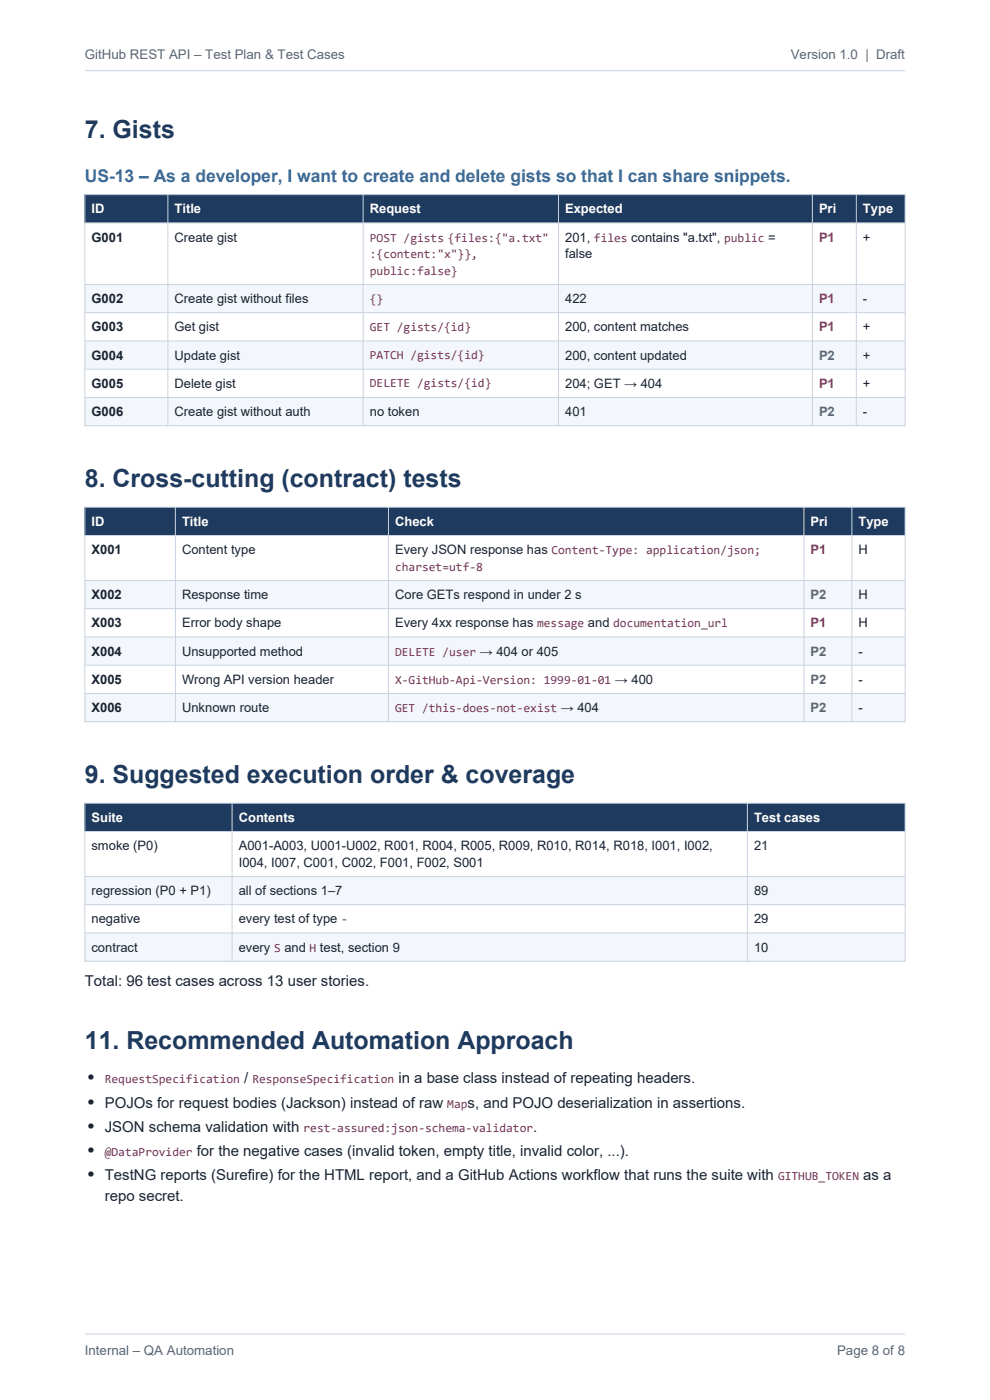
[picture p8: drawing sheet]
<svg xmlns="http://www.w3.org/2000/svg" width="210mm" height="297mm" viewBox="0 0 210 297" stroke-linecap="round" stroke-linejoin="round" font-family="sans-serif">
<defs><g id="words">
<g font-size="5.3" fill="#1f3a5f">
<text x="18" y="29.3">7. Gists</text>
<text x="18" y="103.4">8. Cross-cutting (contract) tests</text>
<text x="18" y="166.2">9. Suggested execution order &amp; coverage</text>
<text x="18" y="222.4">11. Recommended Automation Approach</text>
</g>
<text font-size="3.7" fill="#2e6da4" x="18" y="38.6">US-13 – As a developer, I want to create and delete gists so that I can share snippets.</text>
<g font-size="3.5" fill="#1b2430">
<text x="18.7" y="229.8">•</text>
<text x="18.7" y="235">•</text>
<text x="18.7" y="240.1">•</text>
<text x="18.7" y="245.2">•</text>
<text x="18.7" y="250.3">•</text>
</g>
<g font-size="3.2" fill="#1b2430">
<text x="18" y="209.2">Total: 96 test cases across 13 user stories.</text>
<text x="51.8" y="229.8">/</text>
<text x="84.5" y="229.8">in a base class instead of repeating headers.</text>
<text x="22.2" y="235">POJOs for request bodies (Jackson) instead of raw</text>
<text x="99.2" y="235">s, and POJO deserialization in assertions.</text>
<text x="22.2" y="240.1">JSON schema validation with</text>
<text x="41.7" y="245.2">for the negative cases (invalid token, empty title, invalid color, ...).</text>
<text x="113.1" y="240.1">.</text>
<text x="22.2" y="250.3">TestNG reports (Surefire) for the HTML report, and a GitHub Actions workflow that runs the suite with</text>
<text x="183.1" y="250.3">as a</text>
<text x="22.2" y="254.7">repo secret.</text>
</g>
<g font-size="2.8" fill="#5a6676">
<text x="18" y="12.5">GitHub REST API – Test Plan &amp; Test Cases</text>
<text x="167.7" y="12.5">Version 1.0 | Draft</text>
<text x="173.7" y="76.3">P2</text>
<text x="173.7" y="88.3">P2</text>
<text x="171.9" y="127.1">P2</text>
<text x="171.9" y="139.1">P2</text>
<text x="171.9" y="145.1">P2</text>
<text x="171.9" y="151.1">P2</text>
<text x="18" y="287.5">Internal – QA Automation</text>
<text x="177.6" y="287.5">Page 8 of 8</text>
</g>
<g font-size="2.8" fill="#fff">
<text x="19.4" y="45.3">ID</text>
<text x="37" y="45.3">Title</text>
<text x="78.4" y="45.3">Request</text>
<text x="119.9" y="45.3">Expected</text>
<text x="173.7" y="45.3">Pri</text>
<text x="183.1" y="45.3">Type</text>
<text x="19.4" y="111.6">ID</text>
<text x="38.6" y="111.6">Title</text>
<text x="83.8" y="111.6">Check</text>
<text x="171.9" y="111.6">Pri</text>
<text x="182.1" y="111.6">Type</text>
<text x="19.4" y="174.4">Suite</text>
<text x="50.6" y="174.4">Contents</text>
<text x="159.9" y="174.4">Test cases</text>
</g>
<g font-size="2.8" fill="#1b2430">
<text x="19.4" y="51.3">G001</text>
<text x="37" y="51.3">Create gist</text>
<text x="119.9" y="51.3">201, files contains &quot;a.txt&quot;, public =</text>
<text x="183.1" y="51.3">+</text>
<text x="119.9" y="54.8">false</text>
<text x="19.4" y="64.3">G002</text>
<text x="37" y="64.3">Create gist without files</text>
<text x="119.9" y="64.3">422</text>
<text x="183.1" y="64.3">-</text>
<text x="19.4" y="70.3">G003</text>
<text x="37" y="70.3">Get gist</text>
<text x="119.9" y="70.3">200, content matches</text>
<text x="183.1" y="70.3">+</text>
<text x="19.4" y="76.3">G004</text>
<text x="37" y="76.3">Update gist</text>
<text x="119.9" y="76.3">200, content updated</text>
<text x="183.1" y="76.3">+</text>
<text x="19.4" y="82.3">G005</text>
<text x="37" y="82.3">Delete gist</text>
<text x="119.9" y="82.3">204; GET → 404</text>
<text x="183.1" y="82.3">+</text>
<text x="19.4" y="88.3">G006</text>
<text x="37" y="88.3">Create gist without auth</text>
<text x="78.4" y="88.3">no token</text>
<text x="119.9" y="88.3">401</text>
<text x="183.1" y="88.3">-</text>
<text x="19.4" y="117.6">X001</text>
<text x="38.6" y="117.6">Content type</text>
<text x="83.8" y="117.6">Every JSON response has Content-Type: application/json;</text>
<text x="182.1" y="117.6">H</text>
<text x="19.4" y="127.1">X002</text>
<text x="38.6" y="127.1">Response time</text>
<text x="83.8" y="127.1">Core GETs respond in under 2 s</text>
<text x="182.1" y="127.1">H</text>
<text x="19.4" y="133.1">X003</text>
<text x="38.6" y="133.1">Error body shape</text>
<text x="83.8" y="133.1">Every 4xx response has message and documentation_url</text>
<text x="182.1" y="133.1">H</text>
<text x="19.4" y="139.1">X004</text>
<text x="38.6" y="139.1">Unsupported method</text>
<text x="182.1" y="139.1">-</text>
<text x="19.4" y="145.1">X005</text>
<text x="38.6" y="145.1">Wrong API version header</text>
<text x="182.1" y="145.1">-</text>
<text x="19.4" y="151.1">X006</text>
<text x="38.6" y="151.1">Unknown route</text>
<text x="182.1" y="151.1">-</text>
<text x="19.4" y="180.4">smoke (P0)</text>
<text x="50.6" y="180.4">A001-A003, U001-U002, R001, R004, R005, R009, R010, R014, R018, I001, I002,</text>
<text x="50.6" y="183.9">I004, I007, C001, C002, F001, F002, S001</text>
<text x="159.9" y="180.4">21</text>
<text x="19.4" y="189.9">regression (P0 + P1)</text>
<text x="50.6" y="189.9">all of sections 1–7</text>
<text x="159.9" y="189.9">89</text>
<text x="19.4" y="195.9">negative</text>
<text x="50.6" y="195.9">every test of type -</text>
<text x="159.9" y="195.9">29</text>
<text x="19.4" y="201.9">contract</text>
<text x="50.6" y="201.9">every S and H test, section 9</text>
<text x="159.9" y="201.9">10</text>
</g>
<g font-size="2.8" fill="#9a6700">
<text x="173.7" y="51.3">P1</text>
<text x="173.7" y="64.3">P1</text>
<text x="173.7" y="70.3">P1</text>
<text x="173.7" y="82.3">P1</text>
<text x="171.9" y="117.6">P1</text>
<text x="171.9" y="133.1">P1</text>
</g>
<g font-size="2.6" fill="#7a2e5a">
<text x="78.4" y="51.3">POST /gists {files:{&quot;a.txt&quot;</text>
<text x="78.4" y="54.8">:{content:&quot;x&quot;}},</text>
<text x="78.4" y="58.3">public:false}</text>
<text x="78.4" y="64.2">{}</text>
<text x="78.4" y="70.2">GET /gists/{id}</text>
<text x="78.4" y="76.2">PATCH /gists/{id}</text>
<text x="78.4" y="82.2">DELETE /gists/{id}</text>
<text x="83.8" y="121.1">charset=utf-8</text>
<text x="83.8" y="139.1">DELETE /user → 404 or 405</text>
<text x="83.8" y="145.1">X-GitHub-Api-Version: 1999-01-01 → 400</text>
<text x="83.8" y="151.1">GET /this-does-not-exist → 404</text>
<text x="22.2" y="229.8">RequestSpecification</text>
<text x="53.5" y="229.8">ResponseSpecification</text>
<text x="94.9" y="235">Map</text>
<text x="22.2" y="245.2">@DataProvider</text>
<text x="64.4" y="240.1">rest-assured:json-schema-validator</text>
<text x="165" y="250.3">GITHUB_TOKEN</text>
</g>
</g></defs>
<path d="M18 41.3h174v6h-174z" fill-rule="evenodd" fill="#1f3a5f"/>
<path d="M18 47.3h174v13h-174z" fill-rule="evenodd" fill="#fff"/>
<path d="M18 60.3h174v6h-174z" fill-rule="evenodd" fill="#f3f6fa"/>
<path d="M18 66.3h174v6h-174z" fill-rule="evenodd" fill="#fff"/>
<path d="M18 72.3h174v6h-174z" fill-rule="evenodd" fill="#f3f6fa"/>
<path d="M18 78.3h174v6h-174z" fill-rule="evenodd" fill="#fff"/>
<path d="M18 84.3h174v6h-174z" fill-rule="evenodd" fill="#f3f6fa"/>
<path d="M18 41.3h174v49h-174zM18 47.3h174M35.6 41.3v49M77 41.3v49M118.5 41.3v49M172.3 41.3v49M181.6 41.3v49M18 60.3h174M18 66.3h174M18 72.3h174M18 78.3h174M18 84.3h174" fill="none" stroke="#c9d3e0" stroke-width=".21"/>
<path d="M18 107.6h174v6h-174z" fill-rule="evenodd" fill="#1f3a5f"/>
<path d="M18 113.6h174v9.5h-174z" fill-rule="evenodd" fill="#fff"/>
<path d="M18 123.1h174v6h-174z" fill-rule="evenodd" fill="#f3f6fa"/>
<path d="M18 129.1h174v6h-174z" fill-rule="evenodd" fill="#fff"/>
<path d="M18 135.1h174v6h-174z" fill-rule="evenodd" fill="#f3f6fa"/>
<path d="M18 141.1h174v6h-174z" fill-rule="evenodd" fill="#fff"/>
<path d="M18 147.1h174v6h-174z" fill-rule="evenodd" fill="#f3f6fa"/>
<path d="M18 107.6h174v45.5h-174zM18 113.6h174M37.2 107.6v45.5M82.4 107.6v45.5M170.5 107.6v45.5M180.7 107.6v45.5M18 123.1h174M18 129.1h174M18 135.1h174M18 141.1h174M18 147.1h174" fill="none" stroke="#c9d3e0" stroke-width=".21"/>
<path d="M18 170.4h174v6h-174z" fill-rule="evenodd" fill="#1f3a5f"/>
<path d="M18 176.4h174v9.5h-174z" fill-rule="evenodd" fill="#fff"/>
<path d="M18 185.9h174v6h-174z" fill-rule="evenodd" fill="#f3f6fa"/>
<path d="M18 191.9h174v6h-174z" fill-rule="evenodd" fill="#fff"/>
<path d="M18 197.9h174v6h-174z" fill-rule="evenodd" fill="#f3f6fa"/>
<path d="M18 15h174M18 170.4h174v33.5h-174zM18 176.4h174M49.2 170.4v33.5M158.5 170.4v33.5M18 185.9h174M18 191.9h174M18 197.9h174M18 283h174" fill="none" stroke="#c9d3e0" stroke-width=".21"/>
<use href="#words"/>
</svg>
